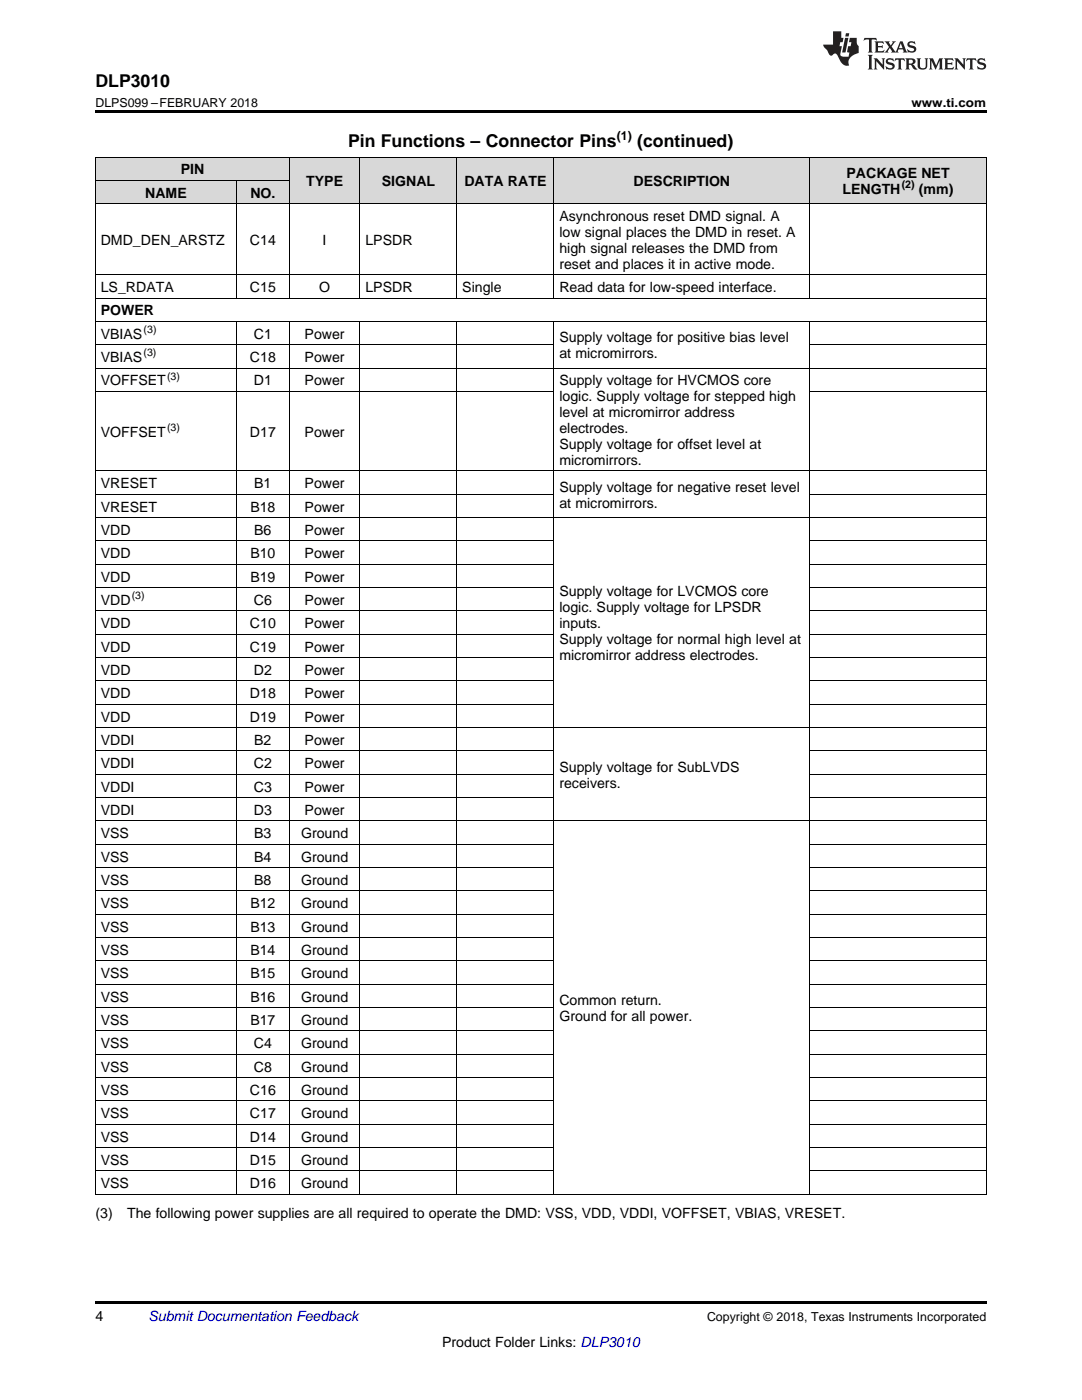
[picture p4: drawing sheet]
<svg xmlns="http://www.w3.org/2000/svg" width="216mm" height="279mm" viewBox="0 0 216 279" stroke-linecap="round" stroke-linejoin="round" font-family="sans-serif">
<defs><g id="words">
<g font-size="3.5">
<text x="19" y="17.3">DLP3010</text>
<text x="69.5" y="29.3">Pin Functions – Connector Pins</text>
<text x="127.1" y="29.3">(continued)</text>
</g>
<g font-size="2.8">
<text x="36.1" y="34.8">PIN</text>
<text x="168.9" y="35.5">PACKAGE NET</text>
<text x="29" y="39.4">NAME</text>
<text x="50" y="39.4">NO.</text>
<text x="61.1" y="37.1">TYPE</text>
<text x="76.2" y="37.1">SIGNAL</text>
<text x="92.7" y="37.1">DATA RATE</text>
<text x="126.4" y="37.1">DESCRIPTION</text>
<text x="168.1" y="38.7">LENGTH</text>
<text x="183.3" y="38.7">(mm)</text>
<text x="111.6" y="44.1">Asynchronous reset DMD signal. A</text>
<text x="111.6" y="47.3">low signal places the DMD in reset. A</text>
<text x="20.1" y="48.9">DMD_DEN_ARSTZ</text>
<text x="49.9" y="48.9">C14</text>
<text x="64.4" y="48.9">I</text>
<text x="72.9" y="48.9">LPSDR</text>
<text x="111.6" y="50.4">high signal releases the DMD from</text>
<text x="111.6" y="53.6">reset and places it in active mode.</text>
<text x="20.1" y="58.3">LS_RDATA</text>
<text x="49.9" y="58.3">C15</text>
<text x="63.7" y="58.3">O</text>
<text x="72.9" y="58.3">LPSDR</text>
<text x="92.3" y="58.3">Single</text>
<text x="111.6" y="58.3">Read data for low-speed interface.</text>
<text x="20.1" y="62.9">POWER</text>
<text x="20.1" y="67.6">VBIAS</text>
<text x="50.7" y="67.6">C1</text>
<text x="60.8" y="67.6">Power</text>
<text x="111.6" y="68.3">Supply voltage for positive bias level</text>
<text x="111.6" y="71.5">at micromirrors.</text>
<text x="20.1" y="72.2">VBIAS</text>
<text x="20.1" y="76.9">VOFFSET</text>
<text x="49.9" y="72.2">C18</text>
<text x="50.7" y="76.9">D1</text>
<text x="60.8" y="72.2">Power</text>
<text x="60.8" y="76.9">Power</text>
<text x="111.6" y="76.9">Supply voltage for HVCMOS core</text>
<text x="111.6" y="80.1">logic. Supply voltage for stepped high</text>
<text x="111.6" y="83.3">level at micromirror address</text>
<text x="20.1" y="87.2">VOFFSET</text>
<text x="49.9" y="87.2">D17</text>
<text x="60.8" y="87.2">Power</text>
<text x="111.6" y="86.4">electrodes.</text>
<text x="111.6" y="89.6">Supply voltage for offset level at</text>
<text x="111.6" y="92.8">micromirrors.</text>
<text x="20.1" y="97.4">VRESET</text>
<text x="50.7" y="97.4">B1</text>
<text x="60.8" y="97.4">Power</text>
<text x="111.6" y="98.2">Supply voltage for negative reset level</text>
<text x="111.6" y="101.4">at micromirrors.</text>
<text x="20.1" y="102.1">VRESET</text>
<text x="20.1" y="106.8">VDD</text>
<text x="50" y="102.1">B18</text>
<text x="50.7" y="106.8">B6</text>
<text x="60.8" y="102.1">Power</text>
<text x="60.8" y="106.8">Power</text>
<text x="20.1" y="111.4">VDD</text>
<text x="50" y="111.4">B10</text>
<text x="60.8" y="111.4">Power</text>
<text x="20.1" y="116.1">VDD</text>
<text x="50" y="116.1">B19</text>
<text x="60.8" y="116.1">Power</text>
<text x="111.6" y="119">Supply voltage for LVCMOS core</text>
<text x="20.1" y="120.7">VDD</text>
<text x="20.1" y="125.4">VDD</text>
<text x="49.9" y="125.4">C10</text>
<text x="50.7" y="120.7">C6</text>
<text x="60.8" y="120.7">Power</text>
<text x="60.8" y="125.4">Power</text>
<text x="111.6" y="122.2">logic. Supply voltage for LPSDR</text>
<text x="111.6" y="125.4">inputs.</text>
<text x="20.1" y="130">VDD</text>
<text x="49.9" y="130">C19</text>
<text x="60.8" y="130">Power</text>
<text x="111.6" y="128.6">Supply voltage for normal high level at</text>
<text x="111.6" y="131.7">micromirror address electrodes.</text>
<text x="20.1" y="134.7">VDD</text>
<text x="50.7" y="134.7">D2</text>
<text x="60.8" y="134.7">Power</text>
<text x="20.1" y="139.3">VDD</text>
<text x="49.9" y="139.3">D18</text>
<text x="60.8" y="139.3">Power</text>
<text x="20.1" y="144">VDD</text>
<text x="20.1" y="148.7">VDDI</text>
<text x="49.9" y="144">D19</text>
<text x="50.7" y="148.7">B2</text>
<text x="60.8" y="144">Power</text>
<text x="60.8" y="148.7">Power</text>
<text x="20.1" y="153.3">VDDI</text>
<text x="50.7" y="153.3">C2</text>
<text x="60.8" y="153.3">Power</text>
<text x="111.6" y="154.1">Supply voltage for SubLVDS</text>
<text x="20.1" y="158">VDDI</text>
<text x="50.7" y="158">C3</text>
<text x="60.8" y="158">Power</text>
<text x="111.6" y="157.2">receivers.</text>
<text x="20.1" y="162.6">VDDI</text>
<text x="20.1" y="167.3">VSS</text>
<text x="50.7" y="162.6">D3</text>
<text x="50.7" y="167.3">B3</text>
<text x="60.1" y="167.3">Ground</text>
<text x="60.8" y="162.6">Power</text>
<text x="20.1" y="171.9">VSS</text>
<text x="50.7" y="171.9">B4</text>
<text x="60.1" y="171.9">Ground</text>
<text x="20.1" y="176.6">VSS</text>
<text x="50.7" y="176.6">B8</text>
<text x="60.1" y="176.6">Ground</text>
<text x="20.1" y="181.3">VSS</text>
<text x="20.1" y="185.9">VSS</text>
<text x="50" y="181.3">B12</text>
<text x="50" y="185.9">B13</text>
<text x="60.1" y="181.3">Ground</text>
<text x="60.1" y="185.9">Ground</text>
<text x="20.1" y="190.6">VSS</text>
<text x="50" y="190.6">B14</text>
<text x="60.1" y="190.6">Ground</text>
<text x="20.1" y="195.2">VSS</text>
<text x="50" y="195.2">B15</text>
<text x="60.1" y="195.2">Ground</text>
<text x="20.1" y="199.9">VSS</text>
<text x="50" y="199.9">B16</text>
<text x="60.1" y="199.9">Ground</text>
<text x="111.6" y="200.6">Common return.</text>
<text x="111.6" y="203.8">Ground for all power.</text>
<text x="20.1" y="204.5">VSS</text>
<text x="20.1" y="209.2">VSS</text>
<text x="50" y="204.5">B17</text>
<text x="50.7" y="209.2">C4</text>
<text x="60.1" y="204.5">Ground</text>
<text x="60.1" y="209.2">Ground</text>
<text x="20.1" y="213.9">VSS</text>
<text x="50.7" y="213.9">C8</text>
<text x="60.1" y="213.9">Ground</text>
<text x="20.1" y="218.5">VSS</text>
<text x="49.9" y="218.5">C16</text>
<text x="60.1" y="218.5">Ground</text>
<text x="20.1" y="223.2">VSS</text>
<text x="20.1" y="227.8">VSS</text>
<text x="49.9" y="223.2">C17</text>
<text x="49.9" y="227.8">D14</text>
<text x="60.1" y="223.2">Ground</text>
<text x="60.1" y="227.8">Ground</text>
<text x="20.1" y="232.5">VSS</text>
<text x="49.9" y="232.5">D15</text>
<text x="60.1" y="232.5">Ground</text>
<text x="20.1" y="237.1">VSS</text>
<text x="49.9" y="237.1">D16</text>
<text x="60.1" y="237.1">Ground</text>
<text x="19" y="243">(3)</text>
<text x="25.4" y="243">The following power supplies are all required to operate the DMD: VSS, VDD, VDDI, VOFFSET, VBIAS, VRESET.</text>
<text x="19" y="263.6">4</text>
<text x="88.2" y="268.9">Product Folder Links: DLP3010</text>
</g>
<text font-size="2.8" fill="#0000c8" x="29.6" y="263.6">Submit Documentation Feedback</text>
<g font-size="2.5">
<text x="19" y="21.4">DLPS099 –FEBRUARY 2018</text>
<text x="181.9" y="21.4">www.ti.com</text>
<text x="123.1" y="27.9">(1)</text>
<text x="141.1" y="263.6">Copyright © 2018, Texas Instruments Incorporated</text>
</g>
<g font-size="2.1">
<text x="179.9" y="37.6">(2)</text>
<text x="28.6" y="71.1">(3)</text>
<text x="28.7" y="66.5">(3)</text>
<text x="33.3" y="75.8">(3)</text>
<text x="33.3" y="86">(3)</text>
<text x="26.3" y="119.6">(3)</text>
</g>
</g></defs>
<g fill="#d8d8d8">
<path d="M57.7 31.4h14.2v9.3h-14.2z"/>
<path d="M71.9 31.4h19.3v9.3h-19.3z"/>
<path d="M91.2 31.4h19.4v9.3h-19.4z"/>
<path d="M110.6 31.4h51v9.3h-51z"/>
<path d="M161.6 31.4h35.2v9.3h-35.2z"/>
<path d="M19 36.1h28.2v4.6h-28.2z"/>
<path d="M47.2 36.1h10.5v4.6h-10.5z"/>
<path d="M19 31.4h28.2v4.7h-28.2z"/>
<path d="M47.2 31.4h10.5v4.7h-10.5z"/>
</g>
<path d="M19 22h177.8v.5h-177.8zM19 259.7h177.8v.5h-177.8z" fill="#000"/>
<g fill="none" stroke="#000" stroke-width=".2">
<path d="M19 36h38.7M19 31.3h177.8M19.1 31.4v207M47.1 36v23.5M57.7 31.4v28.1M71.8 31.4v28.1M91.1 31.4v28.1M110.5 31.4v28.1M161.6 31.4v28.1M196.8 31.4v207M19 59.5h177.8M19 54.8h177.8"/>
<path d="M19 40.7h177.8M19 78.1h91.5M19 73.5h177.8M19 68.8h91.5M19 64.2h177.8M47.1 64.2v174.2M57.7 64.2v174.2M71.8 64.2v174.2M91.1 64.2v174.2M110.5 64.2v174.2M161.6 64.2v174.2M161.6 78.1h35.2"/>
<path d="M161.6 68.8h35.2M19 98.7h91.5M19 94h177.8M161.6 98.7h35.2M19 117.3h91.5M19 112.6h91.5M19 108h91.5M19 103.3h177.8M161.6 117.3h35.2M161.6 112.6h35.2M161.6 108h35.2M19 135.9h91.5"/>
<path d="M19 131.3h91.5M19 126.6h91.5M19 121.9h91.5M161.6 135.9h35.2M161.6 131.3h35.2M161.6 126.6h35.2M161.6 121.9h35.2M19 159.2h91.5M19 154.5h91.5M19 149.9h91.5M19 145.2h177.8M19 140.6h91.5"/>
<path d="M161.6 159.2h35.2M161.6 154.5h35.2M161.6 149.9h35.2M161.6 140.6h35.2M19 177.8h91.5M19 173.2h91.5M19 168.5h91.5M19 163.8h177.8M161.6 177.8h35.2M161.6 173.2h35.2M161.6 168.5h35.2M19 196.4h91.5"/>
<path d="M19 191.8h91.5M19 187.1h91.5M19 182.5h91.5M161.6 196.4h35.2M161.6 191.8h35.2M161.6 187.1h35.2M161.6 182.5h35.2M19 219.7h91.5M19 215.1h91.5M19 210.4h91.5M19 205.8h91.5M19 201.1h91.5"/>
<path d="M161.6 219.7h35.2M161.6 215.1h35.2M161.6 210.4h35.2M161.6 205.8h35.2M161.6 201.1h35.2M19 238.4h177.8M19 233.7h91.5M19 229h91.5M19 224.4h91.5M161.6 233.7h35.2M161.6 229h35.2M161.6 224.4h35.2"/>
</g>
<g fill="#231f20">
<path d="M172.5 7.6l-.1 .5 .4-.2h.6v.1v2.1l-.2 .4h.9l-.2-.4v-2.1l.1-.1h.5l.5 .2-.2-.5zM174.5 8.3l.2 .3v1.5l-.2 .4h1.8l.2-.6a1.04 1.04 0 0 1-1.3 .2v-.7h.6l.3 .2v-.6l-.3 .2h-.6v-.6l.8-.1 .4 .3-.2-.5zM176.5 8.3l.9 1.1-.9 1.1h.8l-.2-.2 .4-.7 .5 .7-.2 .2h1.5l-.2-.2 .2-.4h.9l.1 .4-.2 .2h1l-.3-.3-.7-1.9h-.5l-.9 2-.8-1 .9-1h-.8l.1 .3-.4 .5-.3-.6 .1-.2zM179.7 8.6l.4 1h-.7zM181.3 8.4a.63 .63 0 0 0-.2 .7 .63 .63 0 0 0 .6 .4l.6 .2 .1 .2a.75 .75 0 0 1-.7 .4 .75 .75 0 0 1-.6-.5l.1 .7 .1-.1a1.11 1.11 0 0 0 1.5-.6 1.13 1.13 0 0 0-1.2-.8l-.1-.4a1.04 1.04 0 0 1 1.2 .2l-.2-.5-.2 .1-.4-.2zM173.2 10.9l.2 .4v2.2l-.2 .4h1l-.3-.4v-2.2l.3-.4zM174.3 11.6l.3 .4v1.5l-.3 .4h.8l-.2-.4v-1.3l1.5 1.7v-1.9l.2-.4h-.7l.2 .4v.9l-1.1-1.3zM177 11.8a.62 .62 0 0 0-.2 .7 .62 .62 0 0 0 .6 .4l.6 .1 .1 .3a.76 .76 0 0 1-.7 .3 .76 .76 0 0 1-.7-.4l.2 .7 .1-.1a1.11 1.11 0 0 0 1.5-.6 1.13 1.13 0 0 0-1.2-.8l-.1-.4a1.04 1.04 0 0 1 1.2 .2l-.2-.6-.2 .1-.5-.1zM178.7 11.6l-.2 .6a.61 .61 0 0 1 .8-.3v1.6l-.2 .4h.9l-.2-.4v-1.6a.63 .63 0 0 1 .7 .3l-.1-.6zM180.6 11.6l.3 .4v1.5l-.3 .4h1l-.2-.2-.1-.8 .6 .2a.76 .76 0 0 0 1.2 .7l-1-1a.58 .58 0 0 0 .6-.5 .58 .58 0 0 0-.5-.6zM181.4 11.9h.1a.45 .45 0 0 1 .5 .1 .45 .45 0 0 1 .1 .5l-.8 .2zM182.9 11.6l.2 .2a2.17 2.17 0 0 0 .3 1.9 .99 .99 0 0 0 1.6-.6v-1.1l.2-.4h-.7l.2 .2a1.92 1.92 0 0 1-.2 1.8 .6 .6 0 0 1-.9-.5v-1.1l.2-.4zM185.4 11.6l.2 .4v1.5l-.2 .4h.7l-.2-.4v-1.4l.8 1.8 .8-1.8v1.4l-.2 .4h.9l-.2-.4v-1.5l.2-.4h-.8l-.6 1.5-.6-1.5zM188.4 11.6l.2 .4v1.5l-.2 .4h1.8l.1-.6a1.04 1.04 0 0 1-1.2 .1v-.6h.5l.4 .2v-.6l-.4 .2h-.5v-.7h.8l.3 .3-.1-.6zM190.5 11.6l.2 .4v1.5l-.2 .4h.7l-.2-.4v-1.3l1.5 1.7v-1.9l.2-.4h-.7l.2 .4v.9l-1.1-1.3zM192.9 11.6l-.1 .6a.61 .61 0 0 1 .7-.3l.1 1.6-.3 .4h1l-.3-.4 .1-1.6a.63 .63 0 0 1 .7 .3l-.1-.6zM195.2 11.8a.62 .62 0 0 0-.2 .7 .62 .62 0 0 0 .6 .4l.6 .1 .1 .3a.76 .76 0 0 1-.7 .3 .76 .76 0 0 1-.6-.4l.1 .7 .1-.1a1.11 1.11 0 0 0 1.6-.6 1.13 1.13 0 0 0-1.3-.8l-.1-.4a1.04 1.04 0 0 1 1.2 .2l-.1-.6-.2 .1-.5-.1z"/>
<path d="M166.2 6.3v2.6h-1.9v.4l.8 .9a.91 .91 0 0 0 1 .8 .56 .56 0 0 1 .5-.3 .56 .56 0 0 1 .5 .3l.4 .8a1.53 1.53 0 0 0 1.9 1.2 1.54 1.54 0 0 1 1-2.1l.9-.3v-1.4a1.52 1.52 0 0 1-.4-1.6h-1.3l-.2 .8h.5l-.2 .8h-.5l-.1 1v.2l.4 .1-.2 .8a1.93 1.93 0 0 1-1.6-.3l.3-1.8h-.5l.2-.8h.4l.2-.8h-.4v-1.3zM168.6 7.6l-.6 2.9h.7l.6-2.9zM168.8 6.6l-.1 .7h.6l.2-.7z"/>
</g>
<use href="#words"/>
</svg>
